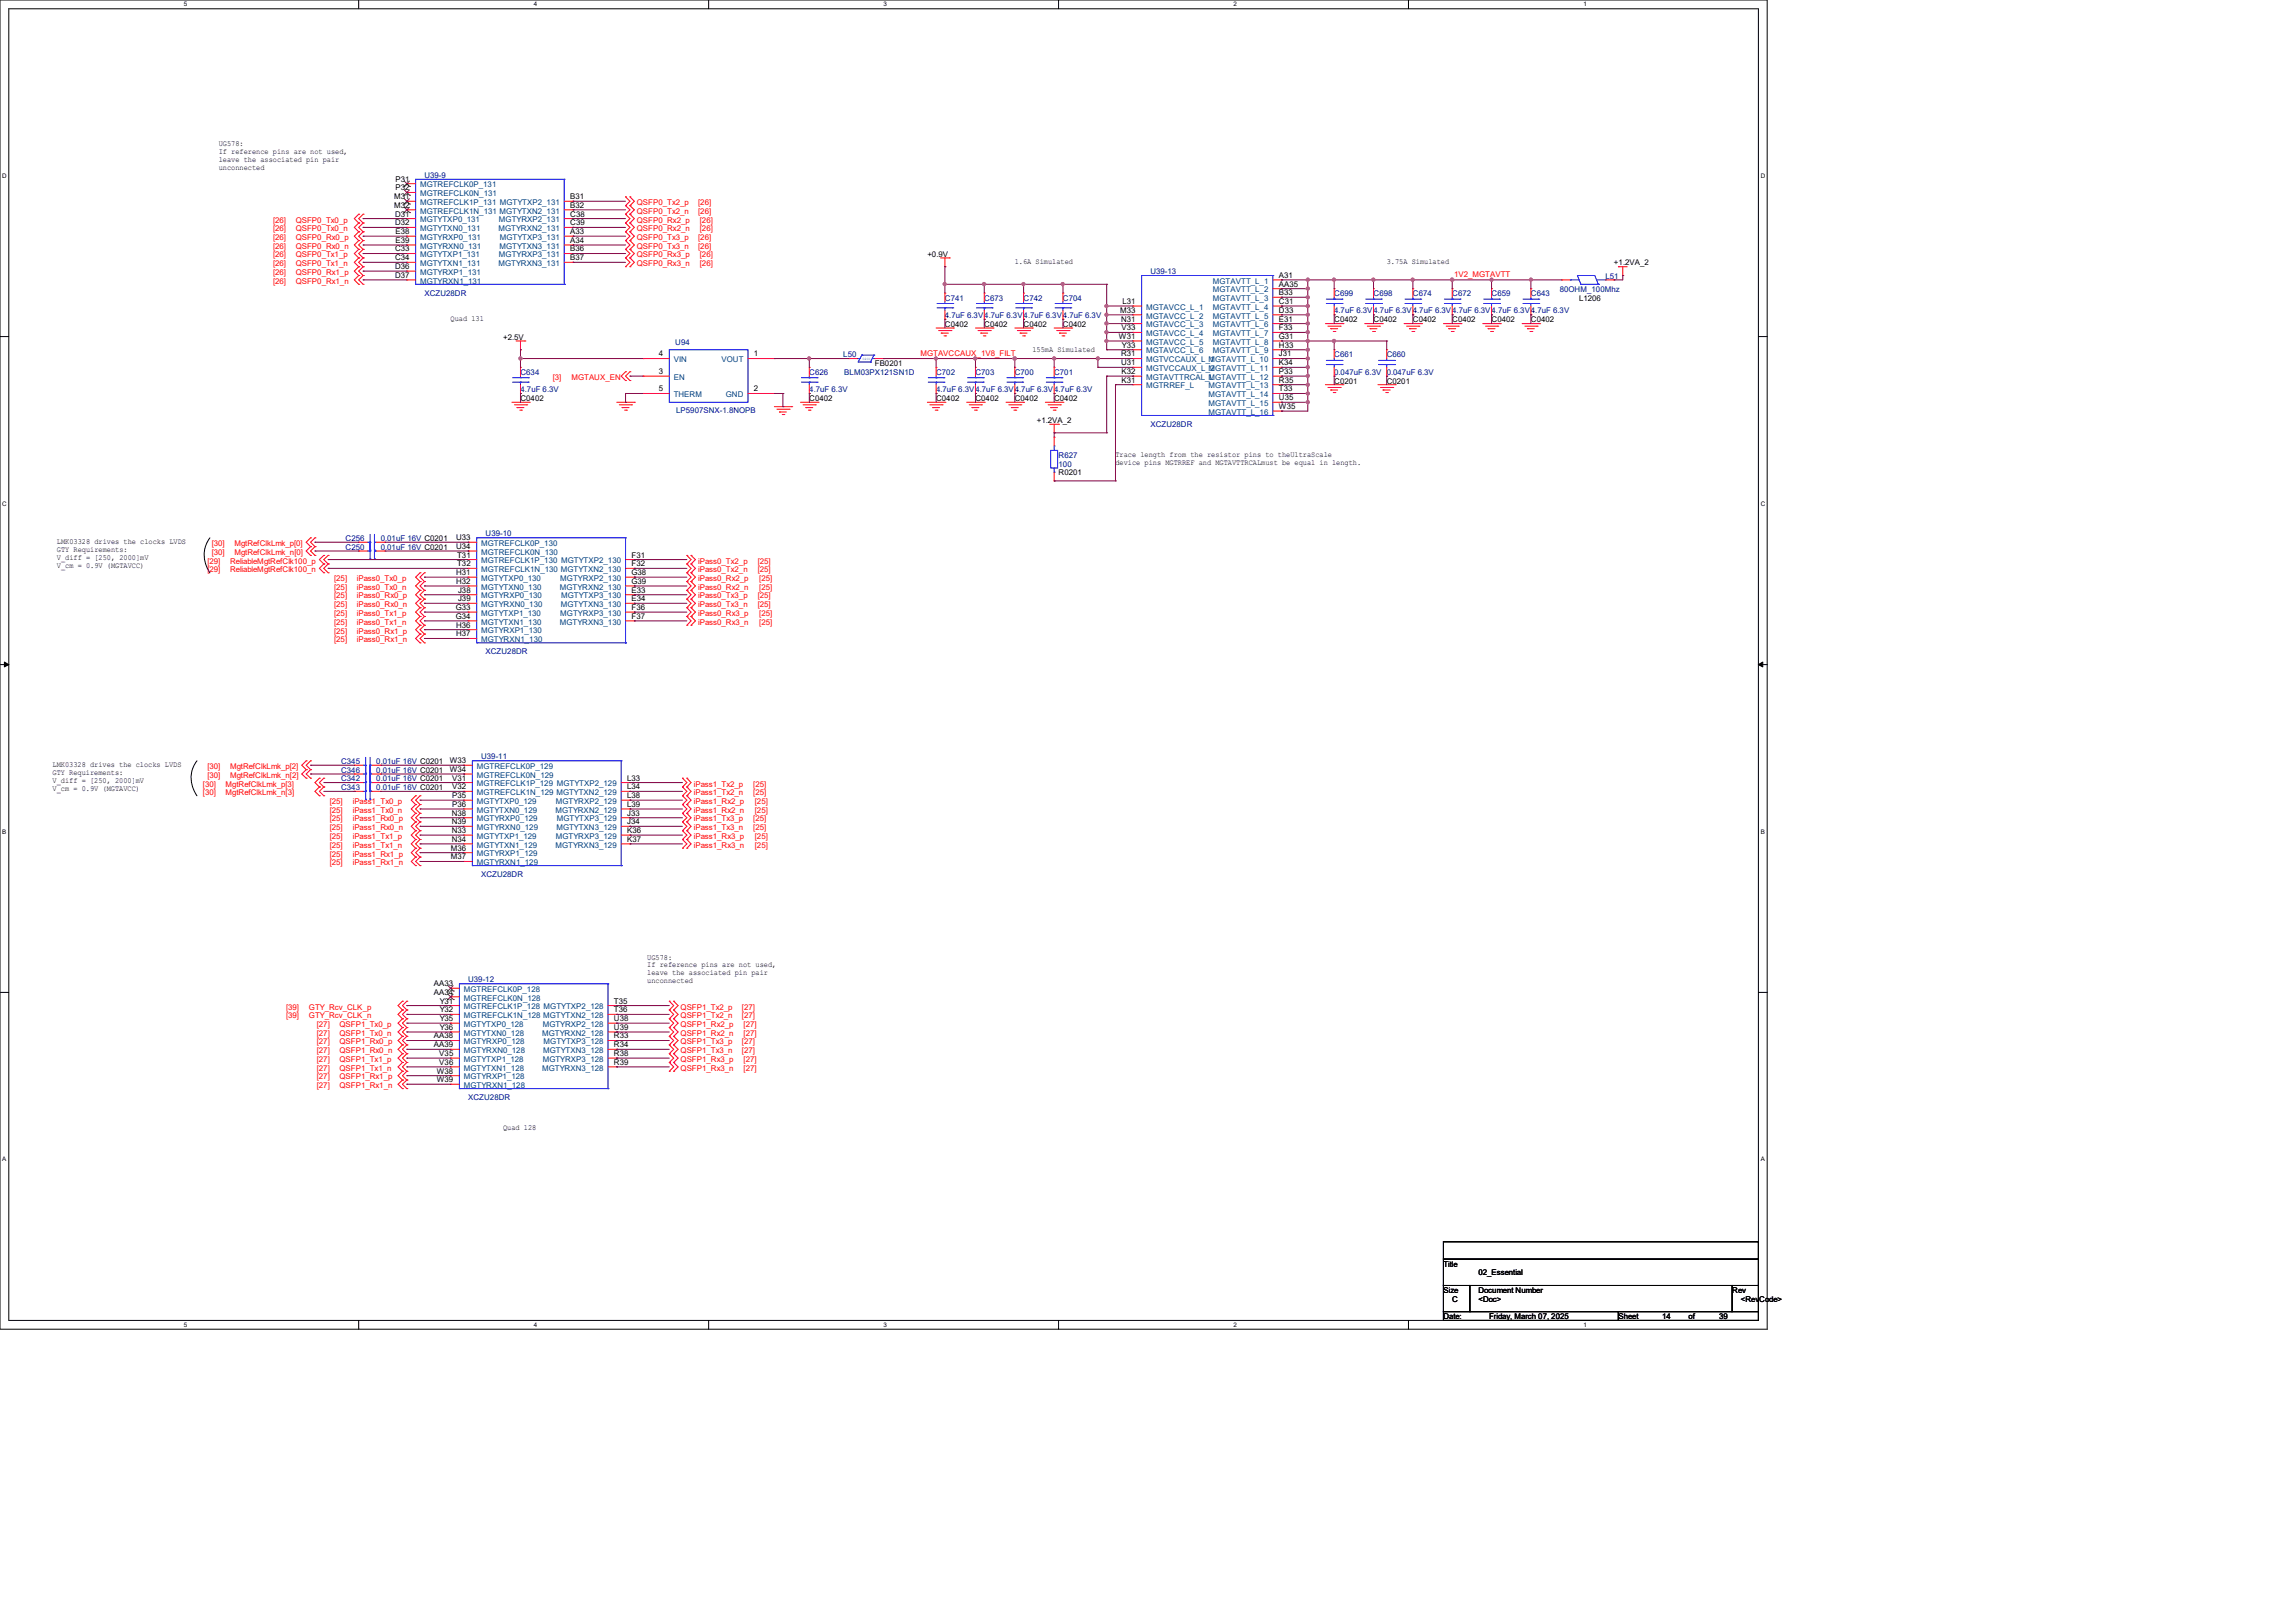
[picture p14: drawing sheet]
<svg xmlns="http://www.w3.org/2000/svg" width="420mm" height="297mm" viewBox="0 0 420 297" stroke-linecap="round" stroke-linejoin="round" font-family="sans-serif">
<defs><g id="words">
<g font-size="1.4">
<text x="40" y="26.8">UG578:</text>
<text x="40" y="28.2">If reference pins are not used,</text>
<text x="40" y="29.7">leave the associated pin pair</text>
<text x="40" y="31.1">unconnected</text>
<text x="72.3" y="33.2">P31</text>
<text x="72.3" y="34.8">P32</text>
<text x="72.1" y="36.5">M31</text>
<text x="72.1" y="38">M32</text>
<text x="72.3" y="39.6">D31</text>
<text x="72.3" y="41.2">D32</text>
<text x="104.3" y="36.5">B31</text>
<text x="104.3" y="38">B32</text>
<text x="104.3" y="39.6">C38</text>
<text x="104.3" y="41.2">C39</text>
<text x="72.3" y="46">C33</text>
<text x="72.3" y="47.6">C34</text>
<text x="72.3" y="42.8">E38</text>
<text x="72.3" y="44.5">E39</text>
<text x="104.3" y="42.8">A33</text>
<text x="104.3" y="44.5">A34</text>
<text x="104.3" y="46">B36</text>
<text x="104.3" y="47.6">B37</text>
<text x="169.6" y="47">+0.9V</text>
<text x="72.3" y="49.2">D36</text>
<text x="72.3" y="50.8">D37</text>
<text x="185.6" y="48.4">1.6A Simulated</text>
<text x="233.9" y="50.8">A31</text>
<text x="233.9" y="52.5">AA35</text>
<text x="253.7" y="48.4">3.75A Simulated</text>
<text x="295.2" y="48.6">+1.2VA_2</text>
<text x="82.4" y="58.8">Quad 131</text>
<text x="172.8" y="59.8">C0402</text>
<text x="180" y="59.8">C0402</text>
<text x="187.2" y="59.8">C0402</text>
<text x="194.4" y="59.8">C0402</text>
<text x="204.9" y="57.2">M33</text>
<text x="205.1" y="58.8">N31</text>
<text x="205.3" y="55.6">L31</text>
<text x="233.9" y="54">B33</text>
<text x="233.9" y="55.6">C31</text>
<text x="233.9" y="57.2">D33</text>
<text x="233.9" y="58.8">E31</text>
<text x="244.1" y="59">C0402</text>
<text x="251.2" y="59">C0402</text>
<text x="258.4" y="59">C0402</text>
<text x="265.6" y="59">C0402</text>
<text x="272.8" y="59">C0402</text>
<text x="280" y="59">C0402</text>
<text x="288.8" y="55">L1206</text>
<text x="92" y="62.2">+2.5V</text>
<text x="120.5" y="65.2">4</text>
<text x="137.9" y="65.2">1</text>
<text x="188.8" y="64.4">155mA Simulated</text>
<text x="204.7" y="62">W31</text>
<text x="205.1" y="65.2">R31</text>
<text x="205.1" y="60.5">V33</text>
<text x="205.2" y="63.6">Y33</text>
<text x="233.9" y="60.5">F33</text>
<text x="233.9" y="62">G31</text>
<text x="233.9" y="63.6">H33</text>
<text x="233.9" y="65.2">J31</text>
<text x="120.5" y="68.5">3</text>
<text x="120.5" y="71.6">5</text>
<text x="137.9" y="71.6">2</text>
<text x="160" y="67">FB0201</text>
<text x="205.1" y="66.8">U31</text>
<text x="205.1" y="68.5">K32</text>
<text x="205.1" y="70">K31</text>
<text x="233.9" y="66.8">K34</text>
<text x="233.9" y="68.5">P33</text>
<text x="233.9" y="70">R35</text>
<text x="233.9" y="71.6">T33</text>
<text x="244.1" y="70.2">C0201</text>
<text x="253.7" y="70.2">C0201</text>
<text x="95.2" y="73.4">C0402</text>
<text x="148" y="73.4">C0402</text>
<text x="171.2" y="73.4">C0402</text>
<text x="178.4" y="73.4">C0402</text>
<text x="185.6" y="73.4">C0402</text>
<text x="189.7" y="77.4">+1.2VA_2</text>
<text x="192.8" y="73.4">C0402</text>
<text x="233.9" y="73.2">U35</text>
<text x="233.9" y="74.8">W35</text>
<text x="204" y="83.6">Trace length from the resistor pins to theUltraScale</text>
<text x="193.6" y="87">R0201</text>
<text x="204" y="85.1">device pins MGTRREF and MGTAVTTRCALmust be equal in length.</text>
<text x="10.4" y="99.6">LMK03328 drives the clocks LVDS</text>
<text x="10.4" y="101.1">GTY Requirements:</text>
<text x="83.4" y="98.9">U33</text>
<text x="83.4" y="100.5">U34</text>
<text x="10.4" y="102.5">V_diff = [250, 2000]mV</text>
<text x="10.4" y="103.9">V_cm = 0.9V (MGTAVCC)</text>
<text x="83.4" y="105.2">H31</text>
<text x="83.4" y="106.9">H32</text>
<text x="83.6" y="102">T31</text>
<text x="83.6" y="103.6">T32</text>
<text x="115.5" y="102">F31</text>
<text x="115.5" y="103.6">F32</text>
<text x="115.5" y="105.2">G38</text>
<text x="115.5" y="106.9">G39</text>
<text x="83.4" y="111.6">G33</text>
<text x="83.4" y="113.2">G34</text>
<text x="83.8" y="108.5">J38</text>
<text x="83.8" y="110">J39</text>
<text x="115.5" y="108.5">E33</text>
<text x="115.5" y="110">E34</text>
<text x="115.5" y="111.6">F36</text>
<text x="115.5" y="113.2">F37</text>
<text x="83.4" y="114.9">H36</text>
<text x="83.4" y="116.5">H37</text>
<text x="9.6" y="140.4">LMK03328 drives the clocks LVDS</text>
<text x="9.6" y="141.9">GTY Requirements:</text>
<text x="9.6" y="143.3">V_diff = [250, 2000]mV</text>
<text x="82.3" y="139.7">W33</text>
<text x="82.3" y="141.3">W34</text>
<text x="82.7" y="142.8">V31</text>
<text x="114.7" y="142.8">L33</text>
<text x="9.6" y="144.7">V_cm = 0.9V (MGTAVCC)</text>
<text x="82.6" y="149.3">N38</text>
<text x="82.7" y="144.4">V32</text>
<text x="82.7" y="146.1">P35</text>
<text x="82.7" y="147.7">P36</text>
<text x="114.7" y="144.4">L34</text>
<text x="114.7" y="146.1">L38</text>
<text x="114.7" y="147.7">L39</text>
<text x="114.7" y="149.3">J33</text>
<text x="82.5" y="155.7">M36</text>
<text x="82.6" y="150.8">N39</text>
<text x="82.6" y="152.4">N33</text>
<text x="82.6" y="154.1">N34</text>
<text x="114.7" y="150.8">J34</text>
<text x="114.7" y="152.4">K36</text>
<text x="114.7" y="154.1">K37</text>
<text x="82.5" y="157.3">M37</text>
<text x="118.4" y="175.6">UG578:</text>
<text x="118.4" y="177">If reference pins are not used,</text>
<text x="118.4" y="178.5">leave the associated pin pair</text>
<text x="118.4" y="179.9">unconnected</text>
<text x="79.4" y="180.5">AA33</text>
<text x="79.4" y="182">AA34</text>
<text x="80.4" y="183.6">Y31</text>
<text x="80.4" y="185.3">Y32</text>
<text x="112.3" y="183.6">T35</text>
<text x="112.3" y="185.3">T36</text>
<text x="79.4" y="190">AA38</text>
<text x="79.4" y="191.6">AA39</text>
<text x="80.4" y="186.9">Y35</text>
<text x="80.4" y="188.5">Y36</text>
<text x="112.3" y="186.9">U38</text>
<text x="112.3" y="188.5">U39</text>
<text x="112.3" y="190">R33</text>
<text x="112.3" y="191.6">R34</text>
<text x="79.9" y="196.5">W38</text>
<text x="80.3" y="193.3">V35</text>
<text x="80.3" y="194.9">V36</text>
<text x="112.3" y="193.3">R38</text>
<text x="112.3" y="194.9">R39</text>
<text x="79.9" y="198">W39</text>
<text x="92" y="206.8">Quad 128</text>
<text x="264" y="231.8">Title</text>
<text x="270.4" y="233.4">02_Essential</text>
<text x="264" y="236.6">Size</text>
<text x="265.6" y="238.2">C</text>
<text x="270.4" y="236.6">Document Number</text>
<text x="270.4" y="238.2">&lt;Doc&gt;</text>
<text x="316.9" y="236.6">Rev</text>
<text x="318.4" y="238.2">&lt;RevCode&gt;</text>
<text x="264" y="241.4">Date:</text>
<text x="272.4" y="241.4">Friday, March 07, 2025</text>
<text x="296" y="241.4">Sheet</text>
<text x="304" y="241.4">14</text>
<text x="308.9" y="241.4">of</text>
<text x="314.5" y="241.4">39</text>
</g>
<g font-size="1.4" fill="#004080">
<text x="76.8" y="34.3">MGTREFCLK0P_131</text>
<text x="76.8" y="35.9">MGTREFCLK0N_131</text>
<text x="76.8" y="37.5">MGTREFCLK1P_131 MGTYTXP2_131</text>
<text x="76.8" y="39.1">MGTREFCLK1N_131 MGTYTXN2_131</text>
<text x="76.8" y="40.7">MGTYTXP0_131</text>
<text x="91.3" y="40.7">MGTYRXP2_131</text>
<text x="76.8" y="42.3">MGTYTXN0_131</text>
<text x="76.8" y="43.9">MGTYRXP0_131</text>
<text x="76.8" y="45.5">MGTYRXN0_131</text>
<text x="76.8" y="47.1">MGTYTXP1_131</text>
<text x="91.2" y="42.3">MGTYRXN2_131</text>
<text x="91.3" y="47.1">MGTYRXP3_131</text>
<text x="91.4" y="45.5">MGTYTXN3_131</text>
<text x="91.4" y="43.9">MGTYTXP3_131</text>
<text x="76.8" y="48.7">MGTYTXN1_131</text>
<text x="76.8" y="50.3">MGTYRXP1_131</text>
<text x="76.8" y="51.9">MGTYRXN1_131</text>
<text x="91.2" y="48.7">MGTYRXN3_131</text>
<text x="221.9" y="51.9">MGTAVTT_L_1</text>
<text x="221.9" y="53.5">MGTAVTT_L_2</text>
<text x="209.6" y="56.7">MGTAVCC_L_1</text>
<text x="209.6" y="58.3">MGTAVCC_L_2</text>
<text x="209.6" y="59.9">MGTAVCC_L_3</text>
<text x="221.9" y="55.1">MGTAVTT_L_3</text>
<text x="221.9" y="56.7">MGTAVTT_L_4</text>
<text x="221.9" y="58.3">MGTAVTT_L_5</text>
<text x="221.9" y="59.9">MGTAVTT_L_6</text>
<text x="209.6" y="61.5">MGTAVCC_L_4</text>
<text x="209.6" y="63.1">MGTAVCC_L_5</text>
<text x="209.6" y="64.7">MGTAVCC_L_6</text>
<text x="221.9" y="61.5">MGTAVTT_L_7</text>
<text x="221.9" y="63.1">MGTAVTT_L_8</text>
<text x="221.9" y="64.7">MGTAVTT_L_9</text>
<text x="123.2" y="69.5">EN</text>
<text x="123.2" y="66.3">VIN</text>
<text x="132" y="66.3">VOUT</text>
<text x="209.6" y="66.3">MGTVCCAUX_L_1</text>
<text x="209.6" y="67.9">MGTVCCAUX_L_2</text>
<text x="209.6" y="69.5">MGTAVTTRCAL_L</text>
<text x="209.6" y="71.1">MGTRREF_L</text>
<text x="221.1" y="66.3">MGTAVTT_L_10</text>
<text x="221.1" y="67.9">MGTAVTT_L_11</text>
<text x="221.1" y="69.5">MGTAVTT_L_12</text>
<text x="221.1" y="71.1">MGTAVTT_L_13</text>
<text x="123.2" y="72.7">THERM</text>
<text x="132.8" y="72.7">GND</text>
<text x="221.1" y="72.7">MGTAVTT_L_14</text>
<text x="221.1" y="74.3">MGTAVTT_L_15</text>
<text x="221.1" y="75.9">MGTAVTT_L_16</text>
<text x="88" y="99.9">MGTREFCLK0P_130</text>
<text x="88" y="101.5">MGTREFCLK0N_130</text>
<text x="88" y="103.1">MGTREFCLK1P_130 MGTYTXP2_130</text>
<text x="88" y="104.7">MGTREFCLK1N_130 MGTYTXN2_130</text>
<text x="88" y="106.3">MGTYTXP0_130</text>
<text x="88" y="107.9">MGTYTXN0_130</text>
<text x="102.4" y="107.9">MGTYRXN2_130</text>
<text x="102.5" y="106.3">MGTYRXP2_130</text>
<text x="88" y="109.5">MGTYRXP0_130</text>
<text x="88" y="111.1">MGTYRXN0_130</text>
<text x="88" y="112.7">MGTYTXP1_130</text>
<text x="102.5" y="112.7">MGTYRXP3_130</text>
<text x="102.6" y="111.1">MGTYTXN3_130</text>
<text x="102.7" y="109.5">MGTYTXP3_130</text>
<text x="88" y="114.3">MGTYTXN1_130</text>
<text x="88" y="115.9">MGTYRXP1_130</text>
<text x="88" y="117.5">MGTYRXN1_130</text>
<text x="102.4" y="114.3">MGTYRXN3_130</text>
<text x="87.2" y="140.7">MGTREFCLK0P_129</text>
<text x="87.2" y="142.3">MGTREFCLK0N_129</text>
<text x="87.2" y="143.9">MGTREFCLK1P_129 MGTYTXP2_129</text>
<text x="87.2" y="145.5">MGTREFCLK1N_129 MGTYTXN2_129</text>
<text x="87.2" y="147.1">MGTYTXP0_129</text>
<text x="87.2" y="148.7">MGTYTXN0_129</text>
<text x="101.6" y="148.7">MGTYRXN2_129</text>
<text x="101.7" y="147.1">MGTYRXP2_129</text>
<text x="87.2" y="150.3">MGTYRXP0_129</text>
<text x="87.2" y="151.9">MGTYRXN0_129</text>
<text x="87.2" y="153.5">MGTYTXP1_129</text>
<text x="87.2" y="155.1">MGTYTXN1_129</text>
<text x="101.6" y="155.1">MGTYRXN3_129</text>
<text x="101.7" y="153.5">MGTYRXP3_129</text>
<text x="101.8" y="151.9">MGTYTXN3_129</text>
<text x="101.9" y="150.3">MGTYTXP3_129</text>
<text x="87.2" y="156.7">MGTYRXP1_129</text>
<text x="87.2" y="158.3">MGTYRXN1_129</text>
<text x="84.8" y="181.5">MGTREFCLK0P_128</text>
<text x="84.8" y="183.1">MGTREFCLK0N_128</text>
<text x="84.8" y="184.7">MGTREFCLK1P_128 MGTYTXP2_128</text>
<text x="84.8" y="186.3">MGTREFCLK1N_128 MGTYTXN2_128</text>
<text x="84.8" y="187.9">MGTYTXP0_128</text>
<text x="84.8" y="189.5">MGTYTXN0_128</text>
<text x="84.8" y="191.1">MGTYRXP0_128</text>
<text x="99.2" y="189.5">MGTYRXN2_128</text>
<text x="99.3" y="187.9">MGTYRXP2_128</text>
<text x="99.4" y="191.1">MGTYTXP3_128</text>
<text x="84.8" y="192.7">MGTYRXN0_128</text>
<text x="84.8" y="194.3">MGTYTXP1_128</text>
<text x="84.8" y="195.9">MGTYTXN1_128</text>
<text x="84.8" y="197.5">MGTYRXP1_128</text>
<text x="99.2" y="195.9">MGTYRXN3_128</text>
<text x="99.3" y="194.3">MGTYRXP3_128</text>
<text x="99.4" y="192.7">MGTYTXN3_128</text>
<text x="84.8" y="199.1">MGTYRXN1_128</text>
</g>
<g font-size="1.4" fill="#000080">
<text x="77.6" y="32.6">U39-9</text>
<text x="210.4" y="50.2">U39-13</text>
<text x="285.3" y="53.4">80OHM_100Mhz</text>
<text x="293.7" y="51">L51</text>
<text x="77.6" y="54.2">XCZU28DR</text>
<text x="172.8" y="55">C741</text>
<text x="172.8" y="58.2">4.7uF 6.3V4.7uF 6.3V4.7uF 6.3V4.7uF 6.3V</text>
<text x="180" y="55">C673</text>
<text x="187.2" y="55">C742</text>
<text x="194.4" y="55">C704</text>
<text x="244.1" y="54.2">C699</text>
<text x="244.1" y="57.4">4.7uF 6.3V4.7uF 6.3V4.7uF 6.3V4.7uF 6.3V4.7uF 6.3V4.7uF 6.3V</text>
<text x="251.2" y="54.2">C698</text>
<text x="258.4" y="54.2">C674</text>
<text x="265.6" y="54.2">C672</text>
<text x="272.8" y="54.2">C659</text>
<text x="280" y="54.2">C643</text>
<text x="123.5" y="63.1">U94</text>
<text x="154.3" y="65.4">L50</text>
<text x="244.1" y="65.4">C661</text>
<text x="253.7" y="65.4">C660</text>
<text x="95.2" y="68.6">C634</text>
<text x="95.2" y="71.8">4.7uF 6.3V</text>
<text x="148" y="68.6">C626</text>
<text x="148" y="71.8">4.7uF 6.3V</text>
<text x="154.4" y="68.6">BLM03PX121SN1D</text>
<text x="171.2" y="68.6">C702</text>
<text x="171.2" y="71.8">4.7uF 6.3V4.7uF 6.3V4.7uF 6.3V4.7uF 6.3V</text>
<text x="178.4" y="68.6">C703</text>
<text x="185.6" y="68.6">C700</text>
<text x="192.8" y="68.6">C701</text>
<text x="244.1" y="68.6">0.047uF 6.3V 0.047uF 6.3V</text>
<text x="123.7" y="75.6">LP5907SNX-1.8NOPB</text>
<text x="193.6" y="83.8">R627</text>
<text x="210.4" y="78.2">XCZU28DR</text>
<text x="193.6" y="85.4">100</text>
<text x="63.2" y="99">C256</text>
<text x="63.2" y="100.6">C250</text>
<text x="69.6" y="99">0.01uF 16V C0201</text>
<text x="69.6" y="100.6">0.01uF 16V C0201</text>
<text x="88.8" y="98.2">U39-10</text>
<text x="88.8" y="119.8">XCZU28DR</text>
<text x="62.4" y="143">C342</text>
<text x="62.4" y="139.8">C345</text>
<text x="62.4" y="141.4">C346</text>
<text x="68.8" y="143">0.01uF 16V C0201</text>
<text x="68.8" y="139.8">0.01uF 16V C0201</text>
<text x="68.8" y="141.4">0.01uF 16V C0201</text>
<text x="88" y="139">U39-11</text>
<text x="62.4" y="144.6">C343</text>
<text x="68.8" y="144.6">0.01uF 16V C0201</text>
<text x="88" y="160.6">XCZU28DR</text>
<text x="85.6" y="179.8">U39-12</text>
<text x="85.6" y="201.4">XCZU28DR</text>
</g>
<g font-size="1.4" fill="#f00">
<text x="50" y="40.7">[26]</text>
<text x="54.1" y="40.7">QSFP0_Tx0_p</text>
<text x="116.5" y="37.5">QSFP0_Tx2_p</text>
<text x="116.5" y="39.1">QSFP0_Tx2_n</text>
<text x="116.5" y="40.7">QSFP0_Rx2_p</text>
<text x="127.7" y="37.5">[26]</text>
<text x="127.7" y="39.1">[26]</text>
<text x="128" y="40.7">[26]</text>
<text x="50" y="42.3">[26]</text>
<text x="50" y="43.9">[26]</text>
<text x="50" y="45.5">[26]</text>
<text x="50" y="47.1">[26]</text>
<text x="54.1" y="42.3">QSFP0_Tx0_n</text>
<text x="54.1" y="43.9">QSFP0_Rx0_p</text>
<text x="54.1" y="45.5">QSFP0_Rx0_n</text>
<text x="54.1" y="47.1">QSFP0_Tx1_p</text>
<text x="116.5" y="42.3">QSFP0_Rx2_n</text>
<text x="116.5" y="43.9">QSFP0_Tx3_p</text>
<text x="116.5" y="45.5">QSFP0_Tx3_n</text>
<text x="116.5" y="47.1">QSFP0_Rx3_p</text>
<text x="127.7" y="43.9">[26]</text>
<text x="127.7" y="45.5">[26]</text>
<text x="128" y="42.3">[26]</text>
<text x="128" y="47.1">[26]</text>
<text x="50" y="48.7">[26]</text>
<text x="50" y="50.3">[26]</text>
<text x="50" y="51.9">[26]</text>
<text x="54.1" y="48.7">QSFP0_Tx1_n</text>
<text x="54.1" y="50.3">QSFP0_Rx1_p</text>
<text x="54.1" y="51.9">QSFP0_Rx1_n</text>
<text x="116.5" y="48.7">QSFP0_Rx3_n</text>
<text x="128" y="48.7">[26]</text>
<text x="266" y="50.7">1V2_MGTAVTT</text>
<text x="168.4" y="65.1">MGTAVCCAUX_1V8_FILT</text>
<text x="101.1" y="69.5">[3]</text>
<text x="104.5" y="69.5">MGTAUX_EN</text>
<text x="38.7" y="100">[30]</text>
<text x="38.7" y="101.5">[30]</text>
<text x="42.9" y="100">MgtRefClkLmk_p[0]</text>
<text x="42.9" y="101.5">MgtRefClkLmk_n[0]</text>
<text x="37.9" y="103.1">[29]</text>
<text x="37.9" y="104.7">[29]</text>
<text x="42.1" y="103.1">ReliableMgtRefClk100_p</text>
<text x="42.1" y="104.7">ReliableMgtRefClk100_n</text>
<text x="61.1" y="106.3">[25]</text>
<text x="61.1" y="108">[25]</text>
<text x="65.3" y="106.3">iPass0_Tx0_p</text>
<text x="65.3" y="108">iPass0_Tx0_n</text>
<text x="127.7" y="103.1">iPass0_Tx2_p</text>
<text x="127.7" y="104.7">iPass0_Tx2_n</text>
<text x="127.7" y="106.3">iPass0_Rx2_p</text>
<text x="127.7" y="108">iPass0_Rx2_n</text>
<text x="138.6" y="103.1">[25]</text>
<text x="138.6" y="104.7">[25]</text>
<text x="138.9" y="106.3">[25]</text>
<text x="138.9" y="108">[25]</text>
<text x="61.1" y="109.5">[25]</text>
<text x="61.1" y="112.7">[25]</text>
<text x="61.1" y="111.1">[25]</text>
<text x="65.3" y="109.5">iPass0_Rx0_p</text>
<text x="65.3" y="112.7">iPass0_Tx1_p</text>
<text x="65.3" y="111.1">iPass0_Rx0_n</text>
<text x="127.7" y="109.5">iPass0_Tx3_p</text>
<text x="127.7" y="111.1">iPass0_Tx3_n</text>
<text x="127.7" y="112.7">iPass0_Rx3_p</text>
<text x="138.6" y="109.5">[25]</text>
<text x="138.6" y="111.1">[25]</text>
<text x="138.9" y="112.7">[25]</text>
<text x="61.1" y="114.3">[25]</text>
<text x="61.1" y="116">[25]</text>
<text x="61.1" y="117.5">[25]</text>
<text x="65.3" y="114.3">iPass0_Tx1_n</text>
<text x="65.3" y="116">iPass0_Rx1_p</text>
<text x="65.3" y="117.5">iPass0_Rx1_n</text>
<text x="127.7" y="114.3">iPass0_Rx3_n</text>
<text x="138.9" y="114.3">[25]</text>
<text x="37.1" y="143.9">[30]</text>
<text x="37.9" y="140.8">[30]</text>
<text x="37.9" y="142.3">[30]</text>
<text x="41.3" y="143.9">MgtRefClkLmk_p[3]</text>
<text x="42.1" y="140.8">MgtRefClkLmk_p[2]</text>
<text x="42.1" y="142.3">MgtRefClkLmk_n[2]</text>
<text x="126.9" y="143.9">iPass1_Tx2_p</text>
<text x="137.8" y="143.9">[25]</text>
<text x="37.1" y="145.5">[30]</text>
<text x="41.3" y="145.5">MgtRefClkLmk_n[3]</text>
<text x="60.3" y="147.2">[25]</text>
<text x="60.3" y="148.8">[25]</text>
<text x="64.5" y="147.2">iPass1_Tx0_p</text>
<text x="64.5" y="148.8">iPass1_Tx0_n</text>
<text x="126.9" y="145.5">iPass1_Tx2_n</text>
<text x="126.9" y="147.2">iPass1_Rx2_p</text>
<text x="126.9" y="148.8">iPass1_Rx2_n</text>
<text x="137.8" y="145.5">[25]</text>
<text x="138.1" y="147.2">[25]</text>
<text x="138.1" y="148.8">[25]</text>
<text x="60.3" y="150.3">[25]</text>
<text x="60.3" y="151.9">[25]</text>
<text x="60.3" y="153.5">[25]</text>
<text x="60.3" y="155.2">[25]</text>
<text x="64.5" y="150.3">iPass1_Rx0_p</text>
<text x="64.5" y="151.9">iPass1_Rx0_n</text>
<text x="64.5" y="153.5">iPass1_Tx1_p</text>
<text x="64.5" y="155.2">iPass1_Tx1_n</text>
<text x="126.9" y="150.3">iPass1_Tx3_p</text>
<text x="126.9" y="151.9">iPass1_Tx3_n</text>
<text x="126.9" y="153.5">iPass1_Rx3_p</text>
<text x="126.9" y="155.2">iPass1_Rx3_n</text>
<text x="137.8" y="150.3">[25]</text>
<text x="137.8" y="151.9">[25]</text>
<text x="138.1" y="153.5">[25]</text>
<text x="138.1" y="155.2">[25]</text>
<text x="60.3" y="156.8">[25]</text>
<text x="60.3" y="158.3">[25]</text>
<text x="64.5" y="156.8">iPass1_Rx1_p</text>
<text x="64.5" y="158.3">iPass1_Rx1_n</text>
<text x="52.3" y="184.7">[39]</text>
<text x="56.5" y="184.7">GTY_Rcv_CLK_p</text>
<text x="124.5" y="184.7">QSFP1_Tx2_p</text>
<text x="135.7" y="184.7">[27]</text>
<text x="52.3" y="186.4">[39]</text>
<text x="56.5" y="186.4">GTY_Rcv_CLK_n</text>
<text x="58" y="188">[27]</text>
<text x="58" y="189.5">[27]</text>
<text x="58" y="191.1">[27]</text>
<text x="62.1" y="188">QSFP1_Tx0_p</text>
<text x="62.1" y="189.5">QSFP1_Tx0_n</text>
<text x="62.1" y="191.1">QSFP1_Rx0_p</text>
<text x="124.5" y="186.4">QSFP1_Tx2_n</text>
<text x="124.5" y="188">QSFP1_Rx2_p</text>
<text x="124.5" y="189.5">QSFP1_Rx2_n</text>
<text x="124.5" y="191.1">QSFP1_Tx3_p</text>
<text x="135.7" y="186.4">[27]</text>
<text x="135.7" y="191.1">[27]</text>
<text x="136" y="188">[27]</text>
<text x="136" y="189.5">[27]</text>
<text x="58" y="192.7">[27]</text>
<text x="58" y="194.4">[27]</text>
<text x="58" y="196">[27]</text>
<text x="58" y="197.5">[27]</text>
<text x="62.1" y="192.7">QSFP1_Rx0_n</text>
<text x="62.1" y="194.4">QSFP1_Tx1_p</text>
<text x="62.1" y="196">QSFP1_Tx1_n</text>
<text x="62.1" y="197.5">QSFP1_Rx1_p</text>
<text x="124.5" y="192.7">QSFP1_Tx3_n</text>
<text x="124.5" y="194.4">QSFP1_Rx3_p</text>
<text x="124.5" y="196">QSFP1_Rx3_n</text>
<text x="135.7" y="192.7">[27]</text>
<text x="136" y="194.4">[27]</text>
<text x="136" y="196">[27]</text>
<text x="58" y="199.1">[27]</text>
<text x="62.1" y="199.1">QSFP1_Rx1_n</text>
</g>
<g font-size="1.1">
<text x="33.6" y="1.1">5</text>
<text x="97.6" y="1.1">4</text>
<text x="161.6" y="1.1">3</text>
<text x="225.6" y="1.1">2</text>
<text x="289.6" y="1.1">1</text>
<text x=".4" y="32.6">D</text>
<text x="322.1" y="32.6">D</text>
<text x=".4" y="92.5">C</text>
<text x="322.1" y="92.5">C</text>
<text x=".4" y="152.6">B</text>
<text x="322.1" y="152.6">B</text>
<text x=".4" y="212.6">A</text>
<text x="322.1" y="212.6">A</text>
<text x="33.6" y="242.8">5</text>
<text x="97.6" y="242.8">4</text>
<text x="161.6" y="242.8">3</text>
<text x="225.6" y="242.8">2</text>
<text x="289.6" y="242.8">1</text>
</g>
<text font-size=".6" fill="#00f" x="157.8" y="65.8">0201</text>
</g></defs>
<path d="M0 0h323.3v243.2h-323.3zM1.6 1.6h320v240h-320z" fill="none" stroke="#000" stroke-width=".18"/>
<g fill="#fff">
<path d="M33.6 .2h.6v1.2h-.6z"/>
<path d="M33.6 241.8h.6v1.2h-.6z"/>
</g>
<path d="M65.6 0v1.6M65.6 241.6v1.6" fill="none" stroke="#000" stroke-width=".18"/>
<g fill="#fff">
<path d="M97.6 .2h.6v1.2h-.6z"/>
<path d="M97.6 241.8h.6v1.2h-.6z"/>
</g>
<path d="M129.6 0v1.6M129.6 241.6v1.6" fill="none" stroke="#000" stroke-width=".18"/>
<g fill="#fff">
<path d="M161.6 .2h.6v1.2h-.6z"/>
<path d="M161.6 241.8h.6v1.2h-.6z"/>
</g>
<path d="M193.6 0v1.6M193.6 241.6v1.6" fill="none" stroke="#000" stroke-width=".18"/>
<g fill="#fff">
<path d="M225.6 .2h.6v1.2h-.6z"/>
<path d="M225.6 241.8h.6v1.2h-.6z"/>
</g>
<path d="M257.6 0v1.6M257.6 241.6v1.6" fill="none" stroke="#000" stroke-width=".18"/>
<g fill="#fff">
<path d="M289.6 .2h.6v1.2h-.6z"/>
<path d="M289.6 241.8h.6v1.2h-.6z"/>
<path d="M.4 31.6h.8v1.2h-.8z"/>
<path d="M322.1 31.6h.7v1.2h-.7z"/>
<path d="M.4 91.6h.8v1.2h-.8z"/>
<path d="M322.1 91.6h.7v1.2h-.7z"/>
</g>
<path d="M0 61.6h1.6M321.6 61.6h1.7" fill="none" stroke="#000" stroke-width=".18"/>
<g fill="#fff">
<path d="M.4 151.6h.7v1.2h-.7z"/>
<path d="M322.1 151.6h.7v1.2h-.7z"/>
</g>
<path d="M0 121.6h1.6M321.6 121.6h1.7" fill="none" stroke="#000" stroke-width=".18"/>
<path d="M.8 121.2l.8 .4-.8 .4zM321.6 121.6l.9-.4v.8z" fill="#000" stroke="#000" stroke-width=".18"/>
<g fill="#fff">
<path d="M.4 211.6h.7v1.2h-.7z"/>
<path d="M322.1 211.6h.7v1.2h-.7z"/>
</g>
<path d="M38.4 98.4a5.5 5.5 0 0 0 0 6.4M36 139.2a5.4 5.4 0 0 0 0 6.4M0 181.6h1.6M321.6 181.6h1.7M264 227.2h57.6v3.2h-57.6zM264 230.4h57.6v4.8h-57.6zM264 235.2h4.9v4.8h-4.9zM268.9 235.2h48v4.8h-48zM316.9 235.2h4.7v4.8h-4.7zM264 240h32v1.6h-32zM296 240h25.6v1.6h-25.6z" fill="none" stroke="#000" stroke-width=".18"/>
<g fill="none" stroke="#f00" stroke-width=".18">
<path d="M65.6 39.2h.1M65.6 39.2l-.8 .8 .8 .8M66.4 39.2h.1M66.4 39.2l-.8 .8 .8 .8M74.4 33.6h.1M74.4 35.2h.1M74.4 36.8h.1M74.4 38.4h.1M74.4 33.6h1.6M74.4 35.2h1.6M74.4 36.8h1.6M74.4 38.4h1.6"/>
<path d="M103.2 36.8h1.6M103.2 38.4h1.6M104.8 36.8h.1M104.8 38.4h.1M114.4 36h.1M114.4 37.6h.1M114.4 39.2h.1M114.4 36l.8 .8-.8 .8M114.4 37.6l.8 .8-.8 .8M114.4 39.2l.8 .8-.8 .8M115.2 36h.1M115.2 37.6h.1"/>
<path d="M115.2 39.2h.1M115.2 36l.8 .8-.8 .8M115.2 37.6l.8 .8-.8 .8M115.2 39.2l.8 .8-.8 .8M65.6 40.8h.1M65.6 42.4h.1M65.6 44h.1M65.6 45.6h.1M65.6 47.2h.1M65.6 48.8h.1M65.6 50.4h.1M65.6 52h.1"/>
<path d="M65.6 40.8l-.8 .8 .8 .8M65.6 42.4l-.8 .8 .8 .8M65.6 44l-.8 .8 .8 .8M65.6 45.6l-.8 .8 .8 .8M65.6 47.2l-.8 .8 .8 .8M65.6 48.8l-.8 .8 .8 .8M65.6 50.4l-.8 .8 .8 .8M66.4 40.8h.1M66.4 42.4h.1M66.4 44h.1M66.4 45.6h.1M66.4 47.2h.1"/>
<path d="M66.4 48.8h.1M66.4 50.4h.1M66.4 52h.1M66.4 40.8l-.8 .8 .8 .8M66.4 42.4l-.8 .8 .8 .8M66.4 44l-.8 .8 .8 .8M66.4 45.6l-.8 .8 .8 .8M66.4 47.2l-.8 .8 .8 .8M66.4 48.8l-.8 .8 .8 .8M66.4 50.4l-.8 .8 .8 .8M74.4 40h.1M74.4 41.6h.1"/>
<path d="M74.4 43.2h.1M74.4 44.8h.1M74.4 46.4h.1M74.4 48h.1M74.4 49.6h.1M74.4 51.2h.1M74.4 40h1.6M74.4 41.6h1.6M74.4 43.2h1.6M74.4 44.8h1.6M74.4 46.4h1.6M74.4 48h1.6"/>
<path d="M74.4 49.6h1.6M74.4 51.2h1.6M103.2 40h1.6M103.2 41.6h1.6M103.2 43.2h1.6M103.2 44.8h1.6M103.2 46.4h1.6M103.2 48h1.6M104.8 40h.1M104.8 41.6h.1M104.8 43.2h.1M104.8 44.8h.1"/>
<path d="M104.8 46.4h.1M104.8 48h.1M114.4 40.8h.1M114.4 42.4h.1M114.4 44h.1M114.4 45.6h.1M114.4 47.2h.1M114.4 48.8h.1M114.4 40.8l.8 .8-.8 .8M114.4 42.4l.8 .8-.8 .8M114.4 44l.8 .8-.8 .8M114.4 45.6l.8 .8-.8 .8"/>
<path d="M114.4 47.2l.8 .8-.8 .8M115.2 40.8h.1M115.2 42.4h.1M115.2 44h.1M115.2 45.6h.1M115.2 47.2h.1M115.2 48.8h.1M115.2 40.8l.8 .8-.8 .8M115.2 42.4l.8 .8-.8 .8M115.2 44l.8 .8-.8 .8M115.2 45.6l.8 .8-.8 .8M115.2 47.2l.8 .8-.8 .8"/>
<path d="M172 47.2h1.7M172.8 48.8h.1M172.8 53.6h.1M172.8 58.4h.1M172.8 47.2v1.6M172.8 53.6v1.6M172.8 56.8v1.6M173.7 47.2h.1M180 53.6h.1M180 58.4h.1M180 53.6v1.6M180 56.8v1.6"/>
<path d="M187.2 53.6h.1M187.2 58.4h.1M187.2 53.6v1.6M187.2 56.8v1.6M194.4 53.6h.1M194.4 58.4h.1M194.4 53.6v1.6M194.4 56.8v1.6M207.2 56h.1M207.2 57.6h.1M207.2 59.2h.1M207.2 59.2h1.6"/>
<path d="M207.2 56h1.6M207.2 57.6h1.6M232.8 59.2h1.6M232.8 51.2h1.6M232.8 56h1.6M232.8 57.6h1.6M232.8 52.8h1.6M232.8 54.4h1.6M234.4 51.2h.1M234.4 52.8h.1M234.4 54.4h.1M234.4 56h.1"/>
<path d="M234.4 57.6h.1M234.4 59.2h.1M242.4 59.2h3.3M242.9 59.7h2.3M244.1 52.8h.1M244.1 57.6h.1M244.1 52.8v1.6M244.1 56v1.6M245.2 59.7h.1M245.7 59.2h.1M249.6 59.2h3.3M250.1 59.7h2.2"/>
<path d="M251.2 52.8h.1M251.2 57.6h.1M251.2 52.8v1.6M251.2 56v1.6M252.3 59.7h.1M252.9 59.2h.1M256.8 59.2h3.3M257.3 59.7h2.2M258.4 52.8h.1M258.4 57.6h.1M258.4 52.8v1.6M258.4 56v1.6"/>
<path d="M259.5 59.7h.1M260.1 59.2h.1M264 59.2h3.3M264.5 59.7h2.2M265.6 52.8h.1M265.6 57.6h.1M265.6 52.8v1.6M265.6 56v1.6M266.7 59.7h.1M267.3 59.2h.1M271.2 59.2h3.2M271.7 59.7h2.3"/>
<path d="M272.8 52.8h.1M272.8 57.6h.1M272.8 52.8v1.6M272.8 56v1.6M274 59.7h.1M274.4 59.2h.1M278.4 59.2h3.2M278.9 59.7h2.3M280 52.8h.1M280 57.6h.1M280 52.8v1.6M280 56v1.6"/>
<path d="M281.2 59.7h.1M281.6 59.2h.1M285.7 51.2h.1M285.7 51.2h1.5M293.7 51.2h1.5M295.2 51.2h.1M296 48.8h.1M296 48.8h1.6M296.8 50.4h.1M296.8 48.8v1.6M93.6 73.6h3.2M94.1 74.1h2.3"/>
<path d="M94.4 62.4h1.6M94.6 74.6h.1M94.6 74.6h1.2M95.1 75.1h.3M95.2 64h.1M95.2 67.2h.1M95.2 72h.1M95.2 62.4v1.6M95.2 67.2v1.6M95.2 70.4v1.6M95.4 75.1h.1M96 62.4h.1"/>
<path d="M96.4 74.1h.1M96.8 73.6h.1M112.8 73.6h3.2M113.3 74.1h2.2M113.8 74.6h.1M113.8 74.6h1.3M114.3 75.1h.3M114.4 68h.1M114.4 69.6h.1M114.4 68l-.8 .8 .8 .8M114.6 75.1h.1M115.2 68h.1"/>
<path d="M115.2 69.6h.1M115.2 68l-.8 .8 .8 .8M115.5 74.1h.1M116 73.6h.1M117.6 68.8h.1M117.6 65.6h.1M117.6 72h.1M117.6 65.6h4.8M117.6 72h4.8M117.6 68.8h4.8M136.8 65.6h4.8M136.8 72h4.8"/>
<path d="M141.6 65.6h.1M141.6 72h.1M141.6 74.4h3.2M142.1 74.9h2.3M142.6 75.4h.1M142.6 75.4h1.2M143.1 75.9h.3M143.4 75.9h.1M144.4 74.9h.1M144.8 74.4h.1M146.4 73.6h3.2M146.9 74.1h2.2"/>
<path d="M147.4 74.6h.1M147.4 74.6h1.3M147.9 75.1h.3M148 67.2h.1M148 72h.1M148 67.2v1.6M148 70.4v1.6M148.2 75.1h.1M149.1 74.1h.1M149.6 73.6h.1M155.2 65.6h.1M155.2 65.6h1.6"/>
<path d="M160 65.6h1.6M161.6 65.6h.1M169.6 73.6h3.2M170.1 74.1h2.2M170.6 74.6h.1M170.6 74.6h1.3M171.1 75.1h.3M171.2 67.2h.1M171.2 72h.1M171.2 60h3.2M171.2 67.2v1.6M171.2 70.4v1.6"/>
<path d="M171.4 75.1h.1M171.7 60.5h2.2M172.2 61h.1M172.2 61h1.3M172.3 74.1h.1M172.7 61.5h.3M172.8 73.6h.1M173 61.5h.1M173.9 60.5h.1M174.4 60h.1M176.8 73.6h3.2M177.3 74.1h2.2"/>
<path d="M177.8 74.6h.1M177.8 74.6h1.3M178.3 75.1h.3M178.4 67.2h.1M178.4 72h.1M178.4 60h3.3M178.4 67.2v1.6M178.4 70.4v1.6M178.6 75.1h.1M178.9 60.5h2.2M179.4 61h.1M179.4 61h1.3"/>
<path d="M179.5 74.1h.1M179.9 61.5h.3M180 73.6h.1M180.2 61.5h.1M181.1 60.5h.1M181.7 60h.1M184 73.6h3.2M184.5 74.1h2.2M185 74.6h.1M185 74.6h1.3M185.5 75.1h.3M185.6 67.2h.1"/>
<path d="M185.6 72h.1M185.6 60h3.2M185.6 67.2v1.6M185.6 70.4v1.6M185.8 75.1h.1M186.1 60.5h2.2M186.6 61h.1M186.6 61h1.3M186.7 74.1h.1M187.1 61.5h.3M187.2 73.6h.1M187.4 61.5h.1"/>
<path d="M188.3 60.5h.1M188.8 60h.1M191.2 73.6h3.2M191.7 74.1h2.3M192 77.6h1.6M192.2 74.6h.1M192.2 74.6h1.3M192.7 75.1h.3M192.8 79.2h.1M192.8 67.2h.1M192.8 72h.1M192.8 60h3.2"/>
<path d="M192.8 67.2v1.6M192.8 70.4v1.6M192.8 77.6v1.6M193 75.1h.1M193.3 60.5h2.2M193.6 77.6h.1M193.8 61h.1M193.8 61h1.3M194 74.1h.1M194.3 61.5h.3M194.4 73.6h.1M194.6 61.5h.1"/>
<path d="M195.5 60.5h.1M196 60h.1M207.2 60.8h.1M207.2 62.4h.1M207.2 64h.1M207.2 65.6h.1M207.2 67.2h.1M207.2 68.8h.1M207.2 70.4h.1M207.2 70.4h1.6M207.2 62.4h1.6M207.2 65.6h1.6"/>
<path d="M207.2 68.8h1.6M207.2 60.8h1.6M207.2 64h1.6M207.2 67.2h1.6M232.8 70.4h1.6M232.8 73.6h1.6M232.8 62.4h1.6M232.8 65.6h1.6M232.8 72h1.6M232.8 68.8h1.6M232.8 60.8h1.6M232.8 64h1.6"/>
<path d="M232.8 67.2h1.6M232.8 75.2h1.6M234.4 60.8h.1M234.4 62.4h.1M234.4 64h.1M234.4 65.6h.1M234.4 67.2h.1M234.4 68.8h.1M234.4 70.4h.1M234.4 72h.1M234.4 73.6h.1M234.4 75.2h.1"/>
<path d="M242.4 70.4h3.3M242.9 70.9h2.3M243.4 60.2h.1M243.4 71.4h.1M243.4 60.2h1.3M243.4 71.4h1.3M243.9 60.7h.3M243.9 71.8h.3M244.1 64h.1M244.1 68.8h.1M244.1 64v1.6M244.1 67.2v1.6"/>
<path d="M244.2 60.7h.1M244.2 71.8h.1M245.2 70.9h.1M245.7 70.4h.1M250.6 60.2h.1M250.6 60.2h1.3M251.1 60.7h.3M251.4 60.7h.1M252.1 70.4h3.1M252.5 70.9h2.3M253 71.4h.1M253 71.4h1.3"/>
<path d="M253.5 71.8h.3M253.7 64h.1M253.7 68.8h.1M253.7 64v1.6M253.7 67.2v1.6M253.8 71.8h.1M254.8 70.9h.1M255.2 70.4h.1M257.8 60.2h.1M257.8 60.2h1.3M258.3 60.7h.3M258.6 60.7h.1"/>
<path d="M265 60.2h.1M265 60.2h1.3M265.5 60.7h.3M265.8 60.7h.1M272.2 60.2h.1M272.2 60.2h1.3M272.7 60.7h.3M273 60.7h.1M279.4 60.2h.1M279.4 60.2h1.3M279.9 60.7h.3M280.2 60.7h.1"/>
<path d="M56.8 98.4h.1M56.8 98.4l-.8 .8 .8 .8M57.6 98.4h.1M57.6 98.4l-.8 .8 .8 .8M65.6 99.2h.1M65.6 99.2h1.6M68.8 99.2h1.6M70.4 99.2h.1M85.6 99.2h.1M85.6 99.2h1.6M192.8 80h.1M192.8 88h.1"/>
<path d="M192.8 80v1.6M192.8 86.4v1.6M56.8 100h.1M56.8 101.6h.1M56.8 100l-.8 .8 .8 .8M57.6 100h.1M57.6 101.6h.1M57.6 100l-.8 .8 .8 .8M59.2 101.6h.1M59.2 103.2h.1M59.2 104.8h.1M59.2 101.6l-.8 .8 .8 .8"/>
<path d="M59.2 103.2l-.8 .8 .8 .8M60 101.6h.1M60 103.2h.1M60 104.8h.1M60 103.2l-.8 .8 .8 .8M60 101.6l-.8 .8 .8 .8M65.6 100.8h.1M65.6 100.8h1.6M68.8 100.8h1.6M70.4 100.8h.1M76.8 104.8h.1M76.8 106.4h.1"/>
<path d="M76.8 108h.1M76.8 109.6h.1M76.8 111.2h.1M76.8 112.8h.1M76.8 114.4h.1M76.8 116h.1M76.8 117.6h.1M76.8 104.8l-.8 .8 .8 .8M76.8 106.4l-.8 .8 .8 .8M76.8 108l-.8 .8 .8 .8M76.8 111.2l-.8 .8 .8 .8M76.8 112.8l-.8 .8 .8 .8"/>
<path d="M76.8 114.4l-.8 .8 .8 .8M76.8 116l-.8 .8 .8 .8M76.8 109.6l-.8 .8 .8 .8M77.6 104.8h.1M77.6 106.4h.1M77.6 108h.1M77.6 109.6h.1M77.6 111.2h.1M77.6 112.8h.1M77.6 114.4h.1M77.6 116h.1M77.6 117.6h.1"/>
<path d="M77.6 104.8l-.8 .8 .8 .8M77.6 106.4l-.8 .8 .8 .8M77.6 108l-.8 .8 .8 .8M77.6 111.2l-.8 .8 .8 .8M77.6 112.8l-.8 .8 .8 .8M77.6 114.4l-.8 .8 .8 .8M77.6 116l-.8 .8 .8 .8M77.6 109.6l-.8 .8 .8 .8M85.6 100.8h.1M85.6 102.4h.1M85.6 104h.1M85.6 105.6h.1"/>
<path d="M85.6 107.2h.1M85.6 108.8h.1M85.6 110.4h.1M85.6 112h.1M85.6 113.6h.1M85.6 115.2h.1M85.6 116.8h.1M85.6 100.8h1.6M85.6 102.4h1.6M85.6 104h1.6M85.6 105.6h1.6M85.6 107.2h1.6"/>
<path d="M85.6 108.8h1.6M85.6 110.4h1.6M85.6 112h1.6M85.6 113.6h1.6M85.6 115.2h1.6M85.6 116.8h1.6M114.4 102.4h1.6M114.4 104h1.6M114.4 105.6h1.6M114.4 107.2h1.6M114.4 108.8h1.6M114.4 110.4h1.6"/>
<path d="M114.4 112h1.6M114.4 113.6h1.6M116 102.4h.1M116 104h.1M116 105.6h.1M116 107.2h.1M116 108.8h.1M116 110.4h.1M116 112h.1M116 113.6h.1M125.6 101.6h.1M125.6 103.2h.1"/>
<path d="M125.6 104.8h.1M125.6 106.4h.1M125.6 108h.1M125.6 109.6h.1M125.6 111.2h.1M125.6 112.8h.1M125.6 114.4h.1M125.6 101.6l.8 .8-.8 .8M125.6 103.2l.8 .8-.8 .8M125.6 104.8l.8 .8-.8 .8M125.6 106.4l.8 .8-.8 .8M125.6 108l.8 .8-.8 .8"/>
<path d="M125.6 109.6l.8 .8-.8 .8M125.6 111.2l.8 .8-.8 .8M125.6 112.8l.8 .8-.8 .8M126.4 101.6h.1M126.4 103.2h.1M126.4 104.8h.1M126.4 106.4h.1M126.4 108h.1M126.4 109.6h.1M126.4 111.2h.1M126.4 112.8h.1M126.4 114.4h.1"/>
<path d="M126.4 101.6l.8 .8-.8 .8M126.4 103.2l.8 .8-.8 .8M126.4 104.8l.8 .8-.8 .8M126.4 106.4l.8 .8-.8 .8M126.4 108l.8 .8-.8 .8M126.4 109.6l.8 .8-.8 .8M126.4 111.2l.8 .8-.8 .8M126.4 112.8l.8 .8-.8 .8M56 139.2h.1M56 139.2l-.8 .8 .8 .8M56.8 139.2h.1M56.8 139.2l-.8 .8 .8 .8"/>
<path d="M56 140.8h.1M56 142.4h.1M56 140.8l-.8 .8 .8 .8M56.8 140.8h.1M56.8 142.4h.1M56.8 140.8l-.8 .8 .8 .8M58.4 142.4h.1M58.4 144h.1M58.4 145.6h.1M58.4 142.4l-.8 .8 .8 .8M58.4 144l-.8 .8 .8 .8M59.2 142.4h.1"/>
<path d="M59.2 144h.1M59.2 145.6h.1M59.2 142.4l-.8 .8 .8 .8M59.2 144l-.8 .8 .8 .8M64.8 143.2h.1M64.8 140h.1M64.8 144.8h.1M64.8 141.6h.1M64.8 143.2h1.6M64.8 140h1.6M64.8 144.8h1.6M64.8 141.6h1.6"/>
<path d="M68 143.2h1.6M68 140h1.6M68 144.8h1.6M68 141.6h1.6M69.6 143.2h.1M69.6 140h.1M69.6 144.8h.1M69.6 141.6h.1M76 145.6h.1M76 147.2h.1M76 148.8h.1M76 150.4h.1"/>
<path d="M76 152h.1M76 153.6h.1M76 155.2h.1M76 156.8h.1M76 158.4h.1M76 153.6l-.8 .8 .8 .8M76 145.6l-.8 .8 .8 .8M76 147.2l-.8 .8 .8 .8M76 148.8l-.8 .8 .8 .8M76 150.4l-.8 .8 .8 .8M76 152l-.8 .8 .8 .8M76 155.2l-.8 .8 .8 .8"/>
<path d="M76 156.8l-.8 .8 .8 .8M76.8 145.6h.1M76.8 147.2h.1M76.8 148.8h.1M76.8 150.4h.1M76.8 152h.1M76.8 153.6h.1M76.8 155.2h.1M76.8 156.8h.1M76.8 158.4h.1M76.8 145.6l-.8 .8 .8 .8M76.8 147.2l-.8 .8 .8 .8"/>
<path d="M76.8 148.8l-.8 .8 .8 .8M76.8 150.4l-.8 .8 .8 .8M76.8 152l-.8 .8 .8 .8M76.8 153.6l-.8 .8 .8 .8M76.8 155.2l-.8 .8 .8 .8M76.8 156.8l-.8 .8 .8 .8M84.8 140h.1M84.8 141.6h.1M84.8 143.2h.1M84.8 144.8h.1M84.8 146.4h.1M84.8 148h.1"/>
<path d="M84.8 149.6h.1M84.8 151.2h.1M84.8 152.8h.1M84.8 154.4h.1M84.8 156h.1M84.8 157.6h.1M84.8 143.2h1.6M84.8 140h1.6M84.8 144.8h1.6M84.8 141.6h1.6M84.8 146.4h1.6M84.8 148h1.6"/>
<path d="M84.8 149.6h1.6M84.8 151.2h1.6M84.8 152.8h1.6M84.8 154.4h1.6M84.8 156h1.6M84.8 157.6h1.6M113.6 143.2h1.6M113.6 144.8h1.6M113.6 146.4h1.6M113.6 148h1.6M113.6 149.6h1.6M113.6 151.2h1.6"/>
<path d="M113.6 152.8h1.6M113.6 154.4h1.6M115.2 143.2h.1M115.2 144.8h.1M115.2 146.4h.1M115.2 148h.1M115.2 149.6h.1M115.2 151.2h.1M115.2 152.8h.1M115.2 154.4h.1M124.8 142.4h.1M124.8 144h.1"/>
<path d="M124.8 145.6h.1M124.8 147.2h.1M124.8 148.8h.1M124.8 150.4h.1M124.8 152h.1M124.8 153.6h.1M124.8 155.2h.1M124.8 142.4l.8 .8-.8 .8M124.8 144l.8 .8-.8 .8M124.8 145.6l.8 .8-.8 .8M124.8 147.2l.8 .8-.8 .8M124.8 148.8l.8 .8-.8 .8"/>
<path d="M124.8 150.4l.8 .8-.8 .8M124.8 152l.8 .8-.8 .8M124.8 153.6l.8 .8-.8 .8M125.6 142.4h.1M125.6 144h.1M125.6 145.6h.1M125.6 147.2h.1M125.6 148.8h.1M125.6 150.4h.1M125.6 152h.1M125.6 153.6h.1M125.6 155.2h.1"/>
<path d="M125.6 142.4l.8 .8-.8 .8M125.6 144l.8 .8-.8 .8M125.6 145.6l.8 .8-.8 .8M125.6 147.2l.8 .8-.8 .8M125.6 148.8l.8 .8-.8 .8M125.6 150.4l.8 .8-.8 .8M125.6 152l.8 .8-.8 .8M125.6 153.6l.8 .8-.8 .8M73.6 183.2h.1M73.6 184.8h.1M73.6 186.4h.1M73.6 188h.1"/>
<path d="M73.6 189.7h.1M73.6 191.2h.1M73.6 192.8h.1M73.6 194.4h.1M73.6 196h.1M73.6 197.7h.1M73.6 199.2h.1M73.6 183.2l-.8 .8 .8 .8M73.6 184.8l-.8 .8 .8 .8M73.6 186.4l-.8 .8 .8 .8M73.6 188l-.8 .8 .8 .9M73.6 189.7l-.8 .7 .8 .8"/>
<path d="M73.6 191.2l-.8 .8 .8 .8M73.6 192.8l-.8 .8 .8 .8M73.6 194.4l-.8 .8 .8 .8M73.6 196l-.8 .8 .8 .9M73.6 197.7l-.8 .7 .8 .8M74.4 183.2h.1M74.4 184.8h.1M74.4 186.4h.1M74.4 188h.1M74.4 189.7h.1M74.4 191.2h.1M74.4 192.8h.1"/>
<path d="M74.4 194.4h.1M74.4 196h.1M74.4 197.7h.1M74.4 199.2h.1M74.4 194.4l-.8 .8 .8 .8M74.4 196l-.8 .8 .8 .9M74.4 183.2l-.8 .8 .8 .8M74.4 184.8l-.8 .8 .8 .8M74.4 186.4l-.8 .8 .8 .8M74.4 188l-.8 .8 .8 .9M74.4 189.7l-.8 .7 .8 .8M74.4 191.2l-.8 .8 .8 .8"/>
<path d="M74.4 192.8l-.8 .8 .8 .8M74.4 197.7l-.8 .7 .8 .8M82.4 180.8h.1M82.4 182.4h.1M82.4 184h.1M82.4 185.6h.1M82.4 187.2h.1M82.4 188.8h.1M82.4 190.4h.1M82.4 192h.1M82.4 193.6h.1M82.4 195.2h.1"/>
<path d="M82.4 196.8h.1M82.4 198.4h.1M82.4 180.8h1.6M82.4 182.4h1.6M82.4 184h1.6M82.4 185.6h1.6M82.4 187.2h1.6M82.4 188.8h1.6M82.4 190.4h1.6M82.4 192h1.6M82.4 193.6h1.6M82.4 195.2h1.6"/>
<path d="M82.4 196.8h1.6M82.4 198.4h1.6M111.2 184h1.6M111.2 185.6h1.6M111.2 187.2h1.6M111.2 188.8h1.6M111.2 190.4h1.6M111.2 192h1.6M111.2 193.6h1.6M111.2 195.2h1.6M112.8 184h.1M112.8 185.6h.1"/>
<path d="M112.8 187.2h.1M112.8 188.8h.1M112.8 190.4h.1M112.8 192h.1M112.8 193.6h.1M112.8 195.2h.1M122.4 183.2h.1M122.4 184.8h.1M122.4 186.4h.1M122.4 188h.1M122.4 189.7h.1M122.4 191.2h.1"/>
<path d="M122.4 192.8h.1M122.4 194.4h.1M122.4 196h.1M122.4 183.2l.8 .8-.8 .8M122.4 184.8l.8 .8-.8 .8M122.4 186.4l.8 .8-.8 .8M122.4 188l.8 .8-.8 .9M122.4 189.7l.8 .7-.8 .8M122.4 191.2l.8 .8-.8 .8M122.4 192.8l.8 .8-.8 .8M122.4 194.4l.8 .8-.8 .8M123.2 183.2h.1"/>
<path d="M123.2 184.8h.1M123.2 186.4h.1M123.2 188h.1M123.2 189.7h.1M123.2 191.2h.1M123.2 192.8h.1M123.2 194.4h.1M123.2 196h.1M123.2 183.2l.8 .8-.8 .8M123.2 184.8l.8 .8-.8 .8M123.2 186.4l.8 .8-.8 .8M123.2 188l.8 .8-.8 .9"/>
<path d="M123.2 189.7l.8 .7-.8 .8M123.2 191.2l.8 .8-.8 .8M123.2 192.8l.8 .8-.8 .8M123.2 194.4l.8 .8-.8 .8"/>
</g>
<g fill="none" stroke="#00f" stroke-width=".18">
<path d="M103.2 32.8h.1M103.2 32.8h-27.2v19.2M103.2 32.8v19.2M76 52h.1M76 52h27.2M103.2 52h.1M171.4 56.3h2.9M171.4 55.5h2.9M172.8 55.5h.1M172.8 56.3h.1M172.8 55.2v.3M172.8 56.3v.5"/>
<path d="M174.3 56.3h.1M174.3 55.5h.1M178.6 56.3h2.9M178.6 55.5h2.9M180 55.5h.1M180 56.3h.1M180 55.2v.3M180 56.3v.5M181.5 56.3h.1M181.5 55.5h.1M185.8 56.3h2.9M185.8 55.5h2.9"/>
<path d="M187.2 55.5h.1M187.2 56.3h.1M187.2 55.2v.3M187.2 56.3v.5M188.7 56.3h.1M188.7 55.5h.1M193 56.3h2.9M193 55.5h2.9M194.4 55.5h.1M194.4 56.3h.1M194.4 55.2v.3M194.4 56.3v.5"/>
<path d="M195.9 56.3h.1M195.9 55.5h.1M232.8 50.4h.1M232.8 50.4h-24v25.6M232.8 50.4v25.6M242.6 55.5h2.9M242.6 54.7h2.9M244.1 54.7h.1M244.1 55.5h.1M244.1 54.4v.3M244.1 55.5v.5M245.5 55.5h.1"/>
<path d="M245.5 54.7h.1M249.8 55.5h2.9M249.8 54.7h2.9M251.2 54.7h.1M251.2 55.5h.1M251.2 54.4v.3M251.2 55.5v.5M252.7 55.5h.1M252.7 54.7h.1M257 55.5h2.9M257 54.7h2.9M258.4 54.7h.1"/>
<path d="M258.4 55.5h.1M258.4 54.4v.3M258.4 55.5v.5M259.9 55.5h.1M259.9 54.7h.1M264.2 55.5h2.9M264.2 54.7h2.9M265.6 54.7h.1M265.6 55.5h.1M265.6 54.4v.3M265.6 55.5v.5M267.1 55.5h.1"/>
<path d="M267.1 54.7h.1M271.4 55.5h2.9M271.4 54.7h2.9M272.8 54.7h.1M272.8 55.5h.1M272.8 54.4v.3M272.8 55.5v.5M274.3 55.5h.1M274.3 54.7h.1M278.6 55.5h2.9M278.6 54.7h2.9M280 54.7h.1"/>
<path d="M280 55.5h.1M280 54.4v.3M280 55.5v.5M281.5 55.5h.1M281.5 54.7h.1M287.2 51.2h.1M287.2 51.2h1.6M288.5 50.4h.1M288.5 50.4h3.2l.7 1.6M288.5 50.4l.7 1.6M289.2 52h.1M289.2 52h3.2"/>
<path d="M292.1 51.2h1.6M292.4 52h.1M293.7 51.2h.1M93.8 69.9h2.8M93.8 69.1h2.8M95.2 69.1h.1M95.2 69.9h.1M95.2 68.8v.3M95.2 69.9v.5M96.6 69.9h.1M96.6 69.1h.1M122.4 64h14.4v9.6h-14.4z"/>
<path d="M146.6 69.9h2.9M146.6 69.1h2.9M148 69.1h.1M148 69.9h.1M148 68.8v.3M148 69.9v.5M149.5 69.9h.1M149.5 69.1h.1M156.8 65.6h.1M156.8 65.6h.5M157.6 65h.1M157.6 65l-.6 1.3h2.2"/>
<path d="M157.6 65h2.3M159.2 66.3h.1M159.6 65.6h.4M159.9 65h.1M159.9 65l-.7 1.3M160 65.6h.1M169.8 69.9h2.9M169.8 69.1h2.9M171.2 69.1h.1M171.2 69.9h.1M171.2 68.8v.3M171.2 69.9v.5"/>
<path d="M172.7 69.9h.1M172.7 69.1h.1M177 69.9h2.9M177 69.1h2.9M178.4 69.1h.1M178.4 69.9h.1M178.4 68.8v.3M178.4 69.9v.5M179.9 69.9h.1M179.9 69.1h.1M184.2 69.9h2.9M184.2 69.1h2.9"/>
<path d="M185.6 69.1h.1M185.6 69.9h.1M185.6 68.8v.3M185.6 69.9v.5M187.1 69.9h.1M187.1 69.1h.1M191.4 69.9h2.9M191.4 69.1h2.9M192.8 69.1h.1M192.8 69.9h.1M192.8 68.8v.3M192.8 69.9v.5"/>
<path d="M194.3 69.9h.1M194.3 69.1h.1M208.8 76h.1M208.8 76h24M232.8 76h.1M242.6 66.7h2.9M242.6 66h2.9M244.1 66h.1M244.1 66.7h.1M244.1 65.6v.4M244.1 66.7v.5M245.5 66.7h.1"/>
<path d="M245.5 66h.1M252.2 66.7h2.9M252.2 66h2.9M253.7 66h.1M253.7 66.7h.1M253.7 65.6v.4M253.7 66.7v.5M255.1 66.7h.1M255.1 66h.1M67.2 99.2h.5M67.7 99.2h.1M67.7 97.8v4.5"/>
<path d="M68.5 99.2h.1M68.5 99.2h.3M68.5 97.8v4.5M114.4 98.4h.1M114.4 98.4h-27.2v19.2M114.4 98.4v19.2M192.2 82.4h1.3v3.2h-1.3zM192.8 81.6h.1M192.8 86.4h.1M192.8 81.6v.8M192.8 85.6v.8M67.2 100.8h.5"/>
<path d="M67.7 100.7h.1M67.7 102.3h.1M67.7 100.8h.1M68.5 100.7h.1M68.5 100.8h.1M68.5 102.3h.1M68.5 100.8h.3M87.2 117.6h.1M87.2 117.6h27.2M114.4 117.6h.1M66.9 138.6v7.7M67.7 138.6v7.7"/>
<path d="M113.6 139.2h.1M113.6 139.2h-27.2v19.2M113.6 139.2v19.2M66.4 143.2h.5M66.4 140h.5M66.4 144.8h.5M66.4 141.6h.5M66.9 144.7h.1M66.9 143.2h.1M66.9 141.5h.1M66.9 140h.1M66.9 146.3h.1"/>
<path d="M66.9 144.8h.1M66.9 143.1h.1M66.9 141.6h.1M67.7 143.2h.1M67.7 144.7h.1M67.7 140h.1M67.7 141.5h.1M67.7 144.8h.1M67.7 146.3h.1M67.7 141.6h.1M67.7 143.1h.1M67.7 143.2h.3"/>
<path d="M67.7 140h.3M67.7 144.8h.3M67.7 141.6h.3M86.4 158.4h.1M86.4 158.4h27.2M113.6 158.4h.1M84 199.2h.1M84 199.2h27.2M111.2 180h.1M111.2 199.2h.1M111.2 180h-27.2v19.2M111.2 180v19.2"/>
</g>
<g fill="none" stroke="#804000" stroke-width=".18">
<path d="M73.9 34.1h.1M73.9 35.7h.1M73.9 37.3h.1M73.9 38.9h.1M74 33.1l.9 1M74 34.8l.9 .9M74 36.4l.9 .9M74 37.9l.9 1M74.9 33.1l-1 1M74.9 34.8l-1 .9M74.9 36.4l-1 .9M74.9 37.9l-1 1"/>
<path d="M74.9 34.1h.1M74.9 35.7h.1M74.9 37.3h.1M74.9 38.9h.1M81.9 181.4h.1M81.9 182.9h.1M82 180.4l.9 1M82 181.9l.9 1M82.9 180.4l-1 1M82.9 181.9l-1 1M82.9 181.4h.1M82.9 182.9h.1"/>
</g>
<g fill="none" stroke="#800040" stroke-width=".18">
<path d="M104.8 36.8h.1M104.8 38.4h.1M104.8 36.8h9.6M104.8 38.4h9.6M66.4 40h.1M66.4 41.6h.1M66.4 43.2h.1M66.4 44.8h.1M66.4 46.4h.1M66.4 48h.1M66.4 49.6h.1M66.4 51.2h.1"/>
<path d="M66.4 40h8M66.4 41.6h8M66.4 43.2h8M66.4 44.8h8M66.4 46.4h8M66.4 48h8M66.4 49.6h8M66.4 51.2h8M104.8 40h.1M104.8 41.6h.1M104.8 43.2h.1M104.8 44.8h.1"/>
<path d="M104.8 46.4h.1M104.8 48h.1M104.8 40h9.6M104.8 41.6h9.6M104.8 43.2h9.6M104.8 44.8h9.6M104.8 46.4h9.6M104.8 48h9.6M172.8 58.4h.1M172.8 52h.1M172.8 48.8h.1M172.8 48.8v4.8"/>
<path d="M172.8 58.4v1.6M172.8 52h29.6M180 58.4h.1M180 52h.1M180 52v1.6M180 58.4v1.6M187.2 58.4h.1M187.2 52h.1M187.2 52v1.6M187.2 58.4v1.6M194.4 58.4h.1M194.4 52h.1"/>
<path d="M194.4 52v1.6M194.4 58.4v1.6M202.4 59.2h.1M202.4 57.6h.1M202.4 56h.1M202.4 52h.1M202.4 52v12M202.4 59.2h4.8M202.4 57.6h4.8M202.4 56h4.8M234.4 51.2h.1M234.4 52.8h.1"/>
<path d="M234.4 54.4h.1M234.4 56h.1M234.4 57.6h.1M234.4 59.2h.1M234.4 51.2h51.3M234.4 59.2h4.8M234.4 57.6h4.8M234.4 56h4.8M234.4 52.8h4.8M234.4 54.4h4.8M239.2 51.2h.1M239.2 52.8h.1"/>
<path d="M239.2 54.4h.1M239.2 56h.1M239.2 57.6h.1M239.2 59.2h.1M239.2 51.2v24h-4.8M244.1 51.2h.1M244.1 57.6h.1M244.1 51.2v1.6M244.1 57.6v1.6M251.2 51.2h.1M251.2 57.6h.1M251.2 51.2v1.6"/>
<path d="M251.2 57.6v1.6M258.4 51.2h.1M258.4 57.6h.1M258.4 51.2v1.6M258.4 57.6v1.6M265.6 51.2h.1M265.6 57.6h.1M265.6 51.2v1.6M265.6 57.6v1.6M272.8 51.2h.1M272.8 57.6h.1M272.8 51.2v1.6"/>
<path d="M272.8 57.6v1.6M280 51.2h.1M280 57.6h.1M280 51.2v1.6M280 57.6v1.6M295.2 51.2h.1M296.8 50.4h.1M296.8 50.4v.8h-1.6M95.2 64h.1M95.2 72h.1M95.2 65.6h.1M95.2 65.6h22.4"/>
<path d="M95.2 64v3.2M95.2 72v1.6M114.4 73.6h.1M114.4 72h.1M114.4 72h3.2M114.4 72v1.6M115.2 68.8h.1M115.2 68.8h2.4M141.6 65.6h.1M141.6 65.6h13.6M141.6 72h1.6M143.2 74.4h.1"/>
<path d="M143.2 72h.1M143.2 72v2.4M148 65.6h.1M148 72h.1M148 65.6v1.6M148 72v1.6M161.6 65.6h.1M161.6 65.6h45.6M171.2 72h.1M171.2 65.6h.1M171.2 65.6v1.6M171.2 72v1.6"/>
<path d="M178.4 65.6h.1M178.4 72h.1M178.4 65.6v1.6M178.4 72v1.6M185.6 65.6h.1M185.6 72h.1M185.6 65.6v1.6M185.6 72v1.6M192.8 65.6h.1M192.8 72h.1M192.8 79.2h.1M192.8 65.6v1.6"/>
<path d="M192.8 72v1.6M192.8 79.2v.8M192.8 79.2h9.6M200.8 65.6h.1M200.8 67.2h.1M200.8 65.6v1.6M200.8 67.2h6.4M202.4 64h.1M202.4 62.4h.1M202.4 60.8h.1M202.4 79.2h.1M202.4 68.8h.1"/>
<path d="M202.4 64h4.8M202.4 68.8v10.4M202.4 62.4h4.8M202.4 60.8h4.8M202.4 68.8h4.8M204 70.4h.1M204 70.4h3.2M204 70.4v17.6M207.2 68.8h.1M234.4 60.8h.1M234.4 62.4h.1M234.4 64h.1"/>
<path d="M234.4 65.6h.1M234.4 67.2h.1M234.4 68.8h.1M234.4 70.4h.1M234.4 72h.1M234.4 73.6h.1M234.4 75.2h.1M234.4 64h4.8M234.4 62.4h19.3M234.4 60.8h4.8M234.4 65.6h4.8M234.4 67.2h4.8"/>
<path d="M234.4 68.8h4.8M234.4 70.4h4.8M234.4 72h4.8M234.4 73.6h4.8M239.2 60.8h.1M239.2 62.4h.1M239.2 64h.1M239.2 65.6h.1M239.2 67.2h.1M239.2 68.8h.1M239.2 70.4h.1M239.2 72h.1"/>
<path d="M239.2 73.6h.1M244.1 62.4h.1M244.1 68.8h.1M244.1 62.4v1.6M244.1 68.8v1.6M253.7 62.4h.1M253.7 68.8h.1M253.7 62.4v1.6M253.7 68.8v1.6M57.6 99.2h.1M57.6 99.2h8M70.4 99.2h15.2"/>
<path d="M85.6 99.2h.1M192.8 88h.1M192.8 88h11.2M204 88h.1M57.6 100.8h.1M57.6 100.8h8M60 102.4h.1M60 104h.1M60 102.4h25.6M60 104h25.6M70.4 100.8h15.2M77.6 105.6h.1"/>
<path d="M77.6 107.2h.1M77.6 108.8h.1M77.6 110.4h.1M77.6 112h.1M77.6 113.6h.1M77.6 115.2h.1M77.6 116.8h.1M77.6 105.6h8M77.6 107.2h8M77.6 108.8h8M77.6 110.4h8M77.6 112h8"/>
<path d="M77.6 113.6h8M77.6 115.2h8M77.6 116.8h8M85.6 100.8h.1M116 102.4h.1M116 104h.1M116 105.6h.1M116 107.2h.1M116 108.8h.1M116 110.4h.1M116 112h.1M116 113.6h.1"/>
<path d="M116 105.6h9.6M116 107.2h9.6M116 108.8h9.6M116 110.4h9.6M116 112h9.6M116 113.6h9.6M116 102.4h9.6M116 104h9.6M56.8 140h.1M56.8 141.6h.1M56.8 140h8M56.8 141.6h8"/>
<path d="M59.2 143.2h5.6M59.2 144.8h5.6M64.8 143.2h.1M64.8 144.8h.1M69.6 140h15.2M69.6 141.6h15.2M69.6 143.2h15.2M69.6 144.8h15.2M76.8 146.4h.1M76.8 148h.1M76.8 149.6h.1M76.8 151.2h.1"/>
<path d="M76.8 152.8h.1M76.8 154.4h.1M76.8 156h.1M76.8 157.6h.1M76.8 146.4h8M76.8 148h8M76.8 149.6h8M76.8 151.2h8M76.8 152.8h8M76.8 154.4h8M76.8 156h8M76.8 157.6h8"/>
<path d="M84.8 140h.1M84.8 141.6h.1M84.8 143.2h.1M84.8 144.8h.1M115.2 143.2h.1M115.2 144.8h.1M115.2 146.4h.1M115.2 148h.1M115.2 149.6h.1M115.2 151.2h.1M115.2 152.8h.1M115.2 154.4h.1"/>
<path d="M115.2 143.2h9.6M115.2 144.8h9.6M115.2 146.4h9.6M115.2 148h9.6M115.2 149.6h9.6M115.2 151.2h9.6M115.2 152.8h9.6M115.2 154.4h9.6M74.4 184h.1M74.4 185.6h.1M74.4 187.2h.1M74.4 188.8h.1"/>
<path d="M74.4 190.4h.1M74.4 192h.1M74.4 193.6h.1M74.4 195.2h.1M74.4 196.8h.1M74.4 198.4h.1M74.4 184h8M74.4 185.6h8M74.4 187.2h8M74.4 188.8h8M74.4 190.4h8M74.4 192h8"/>
<path d="M74.4 193.6h8M74.4 195.2h8M74.4 196.8h8M74.4 198.4h8M112.8 184h.1M112.8 185.6h.1M112.8 187.2h.1M112.8 188.8h.1M112.8 190.4h.1M112.8 192h.1M112.8 193.6h.1M112.8 195.2h.1"/>
<path d="M112.8 184h9.6M112.8 185.6h9.6M112.8 187.2h9.6M112.8 188.8h9.6M112.8 190.4h9.6M112.8 192h9.6M112.8 193.6h9.6M112.8 195.2h9.6"/>
</g>
<g fill="#f0f" stroke="#f0f" stroke-width=".18">
<circle cx="202.4" cy="62.4" r=".3"/>
<circle cx="202.4" cy="60.8" r=".3"/>
<circle cx="202.4" cy="59.2" r=".3"/>
<circle cx="202.4" cy="57.6" r=".3"/>
<circle cx="202.4" cy="56" r=".3"/>
<circle cx="200.8" cy="65.6" r=".3"/>
<circle cx="239.2" cy="52.8" r=".3"/>
<circle cx="239.2" cy="56" r=".3"/>
<circle cx="239.2" cy="54.4" r=".3"/>
<circle cx="239.2" cy="57.6" r=".3"/>
<circle cx="239.2" cy="59.2" r=".3"/>
<circle cx="239.2" cy="62.4" r=".3"/>
<circle cx="239.2" cy="60.8" r=".3"/>
<circle cx="239.2" cy="64" r=".3"/>
<circle cx="239.2" cy="67.2" r=".3"/>
<circle cx="239.2" cy="65.6" r=".3"/>
<circle cx="239.2" cy="70.4" r=".3"/>
<circle cx="239.2" cy="68.8" r=".3"/>
<circle cx="239.2" cy="72" r=".3"/>
<circle cx="239.2" cy="73.6" r=".3"/>
<circle cx="194.4" cy="52" r=".3"/>
<circle cx="187.2" cy="52" r=".3"/>
<circle cx="180" cy="52" r=".3"/>
<circle cx="172.8" cy="52" r=".3"/>
<circle cx="251.2" cy="51.2" r=".3"/>
<circle cx="265.6" cy="51.2" r=".32"/>
<circle cx="258.4" cy="51.2" r=".3"/>
<circle cx="272.8" cy="51.2" r=".3"/>
<circle cx="280" cy="51.2" r=".3"/>
<circle cx="244" cy="51.2" r=".3"/>
<circle cx="239.2" cy="51.2" r=".3"/>
<circle cx="244" cy="62.4" r=".3"/>
<circle cx="171.2" cy="65.6" r=".3"/>
<circle cx="185.6" cy="65.6" r=".32"/>
<circle cx="178.4" cy="65.6" r=".3"/>
<circle cx="192.8" cy="65.6" r=".3"/>
<circle cx="148" cy="65.6" r=".3"/>
<circle cx="95.2" cy="65.6" r=".3"/>
</g>
<use href="#words"/>
</svg>
